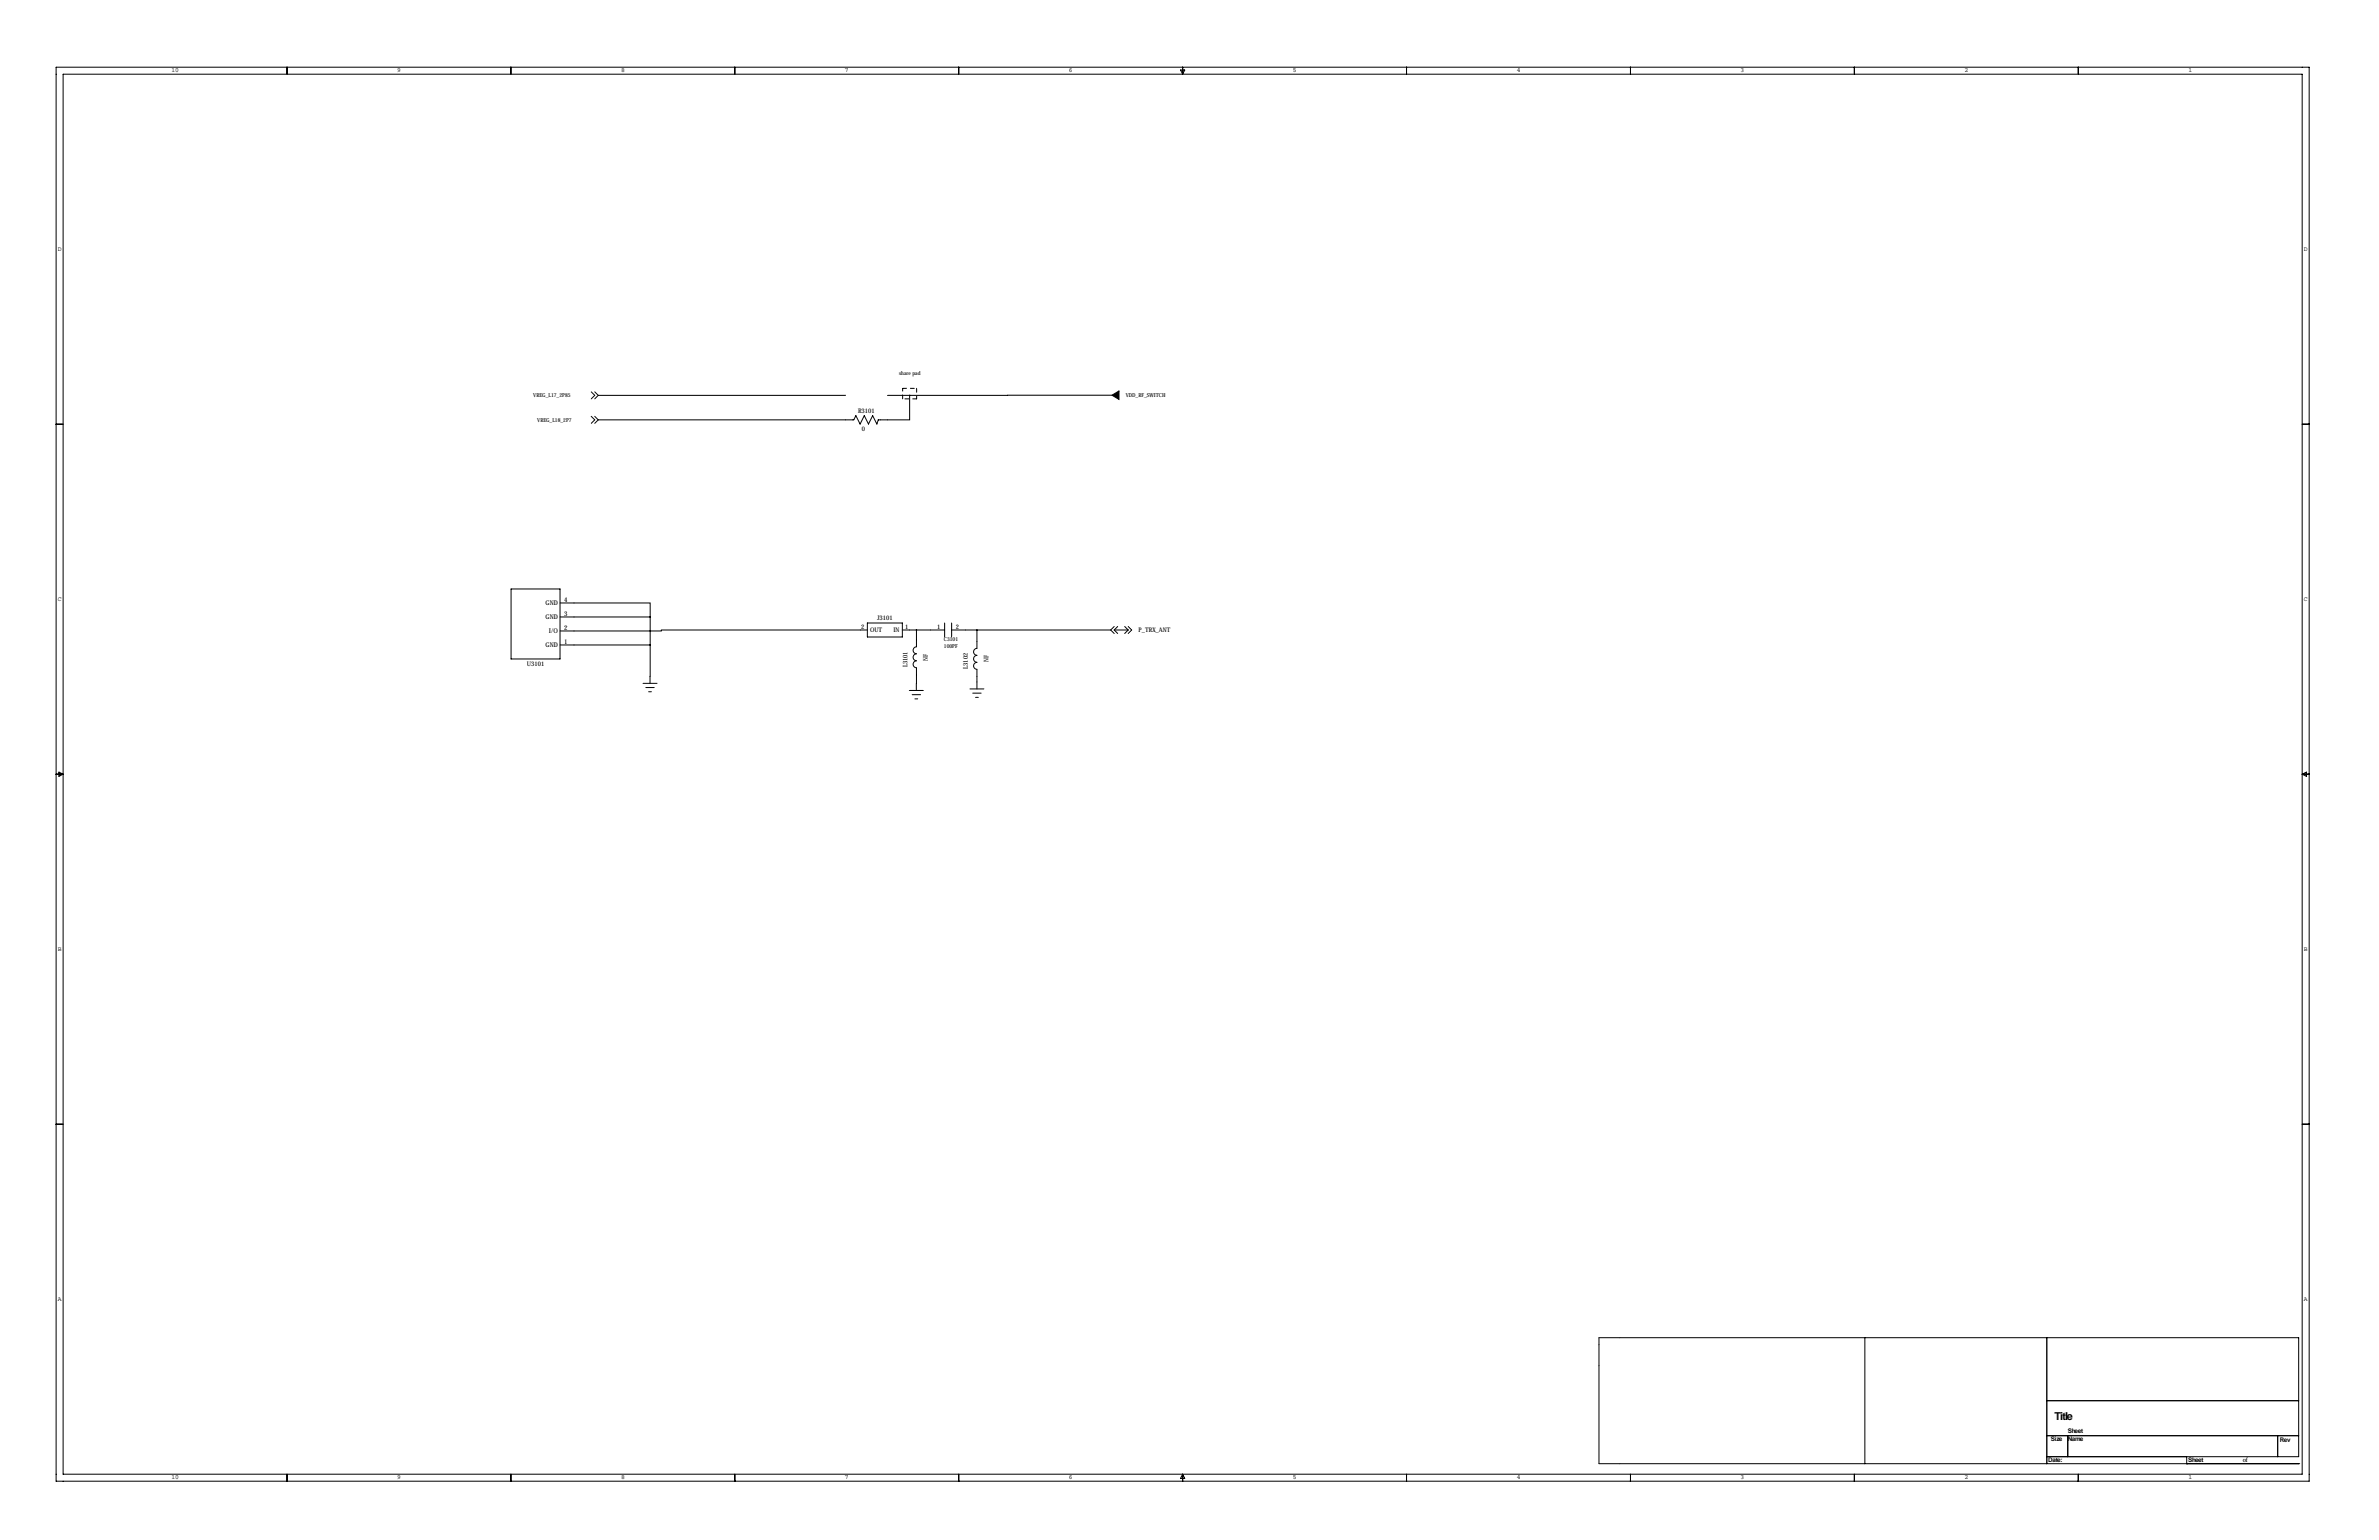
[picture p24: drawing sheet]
<svg xmlns="http://www.w3.org/2000/svg" width="864mm" height="559mm" viewBox="0 0 864 559" stroke-linecap="round" stroke-linejoin="round" font-family="sans-serif">
<defs><g id="words">
<text font-size="4" x="745.8" y="515.4">Title</text>
<g font-size="2.4">
<text x="198.1" y="219.6">GND</text>
<text x="204.8" y="218.3">4</text>
<text x="198.1" y="224.7">GND</text>
<text x="204.8" y="223.4">3</text>
<text x="199.3" y="229.8">I/O</text>
<text x="204.8" y="233.5">1</text>
<text x="204.8" y="228.4">2</text>
<text x="198.1" y="234.9">GND</text>
</g>
<g font-size="2.3">
<text x="62.2" y="26.3">10</text>
<text x="144.2" y="26.3">9</text>
<text x="225.5" y="26.3">8</text>
<text x="306.7" y="26.3">7</text>
<text x="388" y="26.3">6</text>
<text x="469.3" y="26.3">5</text>
<text x="550.6" y="26.3">4</text>
<text x="631.9" y="26.3">3</text>
<text x="713.1" y="26.3">2</text>
<text x="794.4" y="26.3">1</text>
<text x="21" y="91.1">D</text>
<text x="836.3" y="91.1">D</text>
<text x="311.5" y="149.8">R3101</text>
<text x="312.9" y="156.5">0</text>
<text x="21" y="218.1">C</text>
<text x="836.3" y="218.1">C</text>
<text x="318.4" y="225">J3101</text>
<text x="312.7" y="228.3">2</text>
<text x="315.9" y="229.2">OUT</text>
<text x="324.3" y="229.2">IN</text>
<text x="328.6" y="228.3">1</text>
<text x="340.2" y="228.1">1</text>
<text x="347" y="228.1">2</text>
<text x="413.3" y="229.3">P_TRX_ANT</text>
<text x="336.8" y="239.8" transform="rotate(-90 336.8 239.8)">NF</text>
<text x="191.2" y="241.7">U3101</text>
<text x="329.4" y="242.2" transform="rotate(-90 329.4 242.2)">L3101</text>
<text x="351.3" y="242.7" transform="rotate(-90 351.3 242.7)">L3102</text>
<text x="358.8" y="240.3" transform="rotate(-90 358.8 240.3)">NF</text>
<text x="21" y="345.1">B</text>
<text x="836.3" y="345.1">B</text>
<text x="21" y="472.1">A</text>
<text x="836.3" y="472.1">A</text>
<text x="750.6" y="519.8">Sheet</text>
<text x="744.5" y="523">Size</text>
<text x="750.6" y="522.7">Name</text>
<text x="827.6" y="523.2">Rev</text>
<text x="743.5" y="530.4">Date:</text>
<text x="794.3" y="530.4">Sheet</text>
<text x="814.1" y="530.4">of</text>
<text x="62.2" y="536.8">10</text>
<text x="144.2" y="536.8">9</text>
<text x="225.5" y="536.8">8</text>
<text x="306.7" y="536.8">7</text>
<text x="388" y="536.8">6</text>
<text x="469.3" y="536.8">5</text>
<text x="550.6" y="536.8">4</text>
<text x="631.9" y="536.8">3</text>
<text x="713.1" y="536.8">2</text>
<text x="794.4" y="536.8">1</text>
</g>
<g font-size="2">
<text x="326.4" y="135.9">share pad</text>
<text x="193.6" y="144.2">VREG_L17_2P85</text>
<text x="408.6" y="144.2">VDD_RF_SW</text>
<text x="418.9" y="144.2">ITCH</text>
<text x="195" y="153.1">VREG_L18_2P7</text>
<text x="342.6" y="232.7">C3101</text>
<text x="342.6" y="235">100PF</text>
</g>
</g></defs>
<g fill="none" stroke="#000" stroke-width=".36">
<path d="M20.4 24.4h817.9v513.1h-817.9zM22.9 26.9h812.8v508h-812.8zM104.2 24.4v2.5M185.5 24.4v2.5M266.8 24.4v2.5M348 24.4v2.5M428.5 25.4h1.6l-.8 1.5zM429.3 24.4v2.5M510.6 24.4v2.5M591.9 24.4v2.5M673.2 24.4v2.5M754.4 24.4v2.5"/>
<path d="M20.4 153.9h2.5M214.6 142.2l1.3 1.3-1.3 1.2M214.6 151.1l1.3 1.2-1.3 1.3M215.9 142.2l1.3 1.3M215.9 151.1l1.3 1.2M217.2 143.5l-1.3 1.2M217.2 152.3l-1.3 1.3M217.2 143.5h89.7M322.2 143.5h8M330.2 143.5v8.8h-11.4l-.5 1.6-1.5-3.1-1.5 3.1-1.6-3.1-1.5 3.1-1.5-3.1-.8 1.5h-92.7M403.7 143.4l-73.5 .1M835.7 153.9h2.6"/>
<path d="M185.5 213.7h17.8v25.4h-17.8zM203.3 218.8h32.7v5.1M203.3 234h32.7M203.3 223.9h32.7M236 234v14M236 223.9v10.1M314.9 228.6h-74.8v.4h-36.8M314.9 226.1h12.7v5h-12.7zM327.6 228.6h15.3M332.7 228.6v6.1a1.27 1.27 0 0 0-1.2 1.3 1.27 1.27 0 0 0 1.2 1.2 1.27 1.27 0 0 0-1.2 1.3 1.27 1.27 0 0 0 1.2 1.3 1.27 1.27 0 0 0-1.2 1.2 1.27 1.27 0 0 0 1.2 1.3l-.1 8.2M342.9 226.1v5M345.4 228.6h57.8"/>
<path d="M345.4 226.1v5M354.6 228.6v6.7a1.27 1.27 0 0 0-1.2 1.2 1.27 1.27 0 0 0 1.2 1.3 1.27 1.27 0 0 0-1.2 1.3 1.27 1.27 0 0 0 1.2 1.2 1.27 1.27 0 0 0-1.2 1.3 1.27 1.27 0 0 0 1.2 1.3v7.1M403.2 228.6l1.3 1.3M404.5 228.6h5M404.5 228.6l1.2 1.3M404.5 227.3l-1.3 1.3M405.7 227.3l-1.2 1.3M408.3 227.3l1.2 1.3M409.5 227.3l1.3 1.3-1.3 1.3M409.5 228.6l-1.2 1.3M233.4 248h5.1M234.4 249.5h3.1"/>
<path d="M235.5 251h1M330.1 250.5h5.1M331.1 252.1h3.1M332.1 253.6h1M352.1 250h5.1M353.1 251.5h3.1M354.1 253h1M20.4 280.9h2.5M21.4 280.2l1.5 .7-1.5 .8zM835.7 280.9h2.6M835.7 280.9l1.5-.7v1.5zM20.4 407.9h2.5"/>
<path d="M835.7 407.9h2.6M677 485.4v45.7M743 485.4v45.7M743 508.3h91.4M104.2 534.9v2.6M185.5 534.9v2.6M266.8 534.9v2.6M348 534.9v2.6M429.3 534.9v2.6M429.3 534.9l.8 1.5h-1.6zM510.6 534.9v2.6M591.9 534.9v2.6"/>
<path d="M673.2 534.9v2.6M743 528.6h91.4v-43.2h-254v45.7h254M743 521h91.4M750.6 521v7.6M754.4 534.9v2.6M793.8 531.1h.1M793.8 528.6v2.5M826.8 521v7.6M834.4 531.1h.1"/>
</g>
<path d="M327.7 144.7v-3.8M327.7 140.9h5M332.7 140.9v3.8M332.7 144.7h-5" fill="none" stroke="#000" stroke-width=".36" stroke-dasharray="1.4 1.4"/>
<path d="M403.7 143.4l2.5-1.5v3z" fill="#000" stroke="#000" stroke-width=".36"/>
<path d="M354.6 228.6a.05 .05 0 0 0 .1 0 .05 .05 0 0 0-.1 0z" fill="#000" stroke="#000" stroke-width=".51"/>
<use href="#words"/>
</svg>
